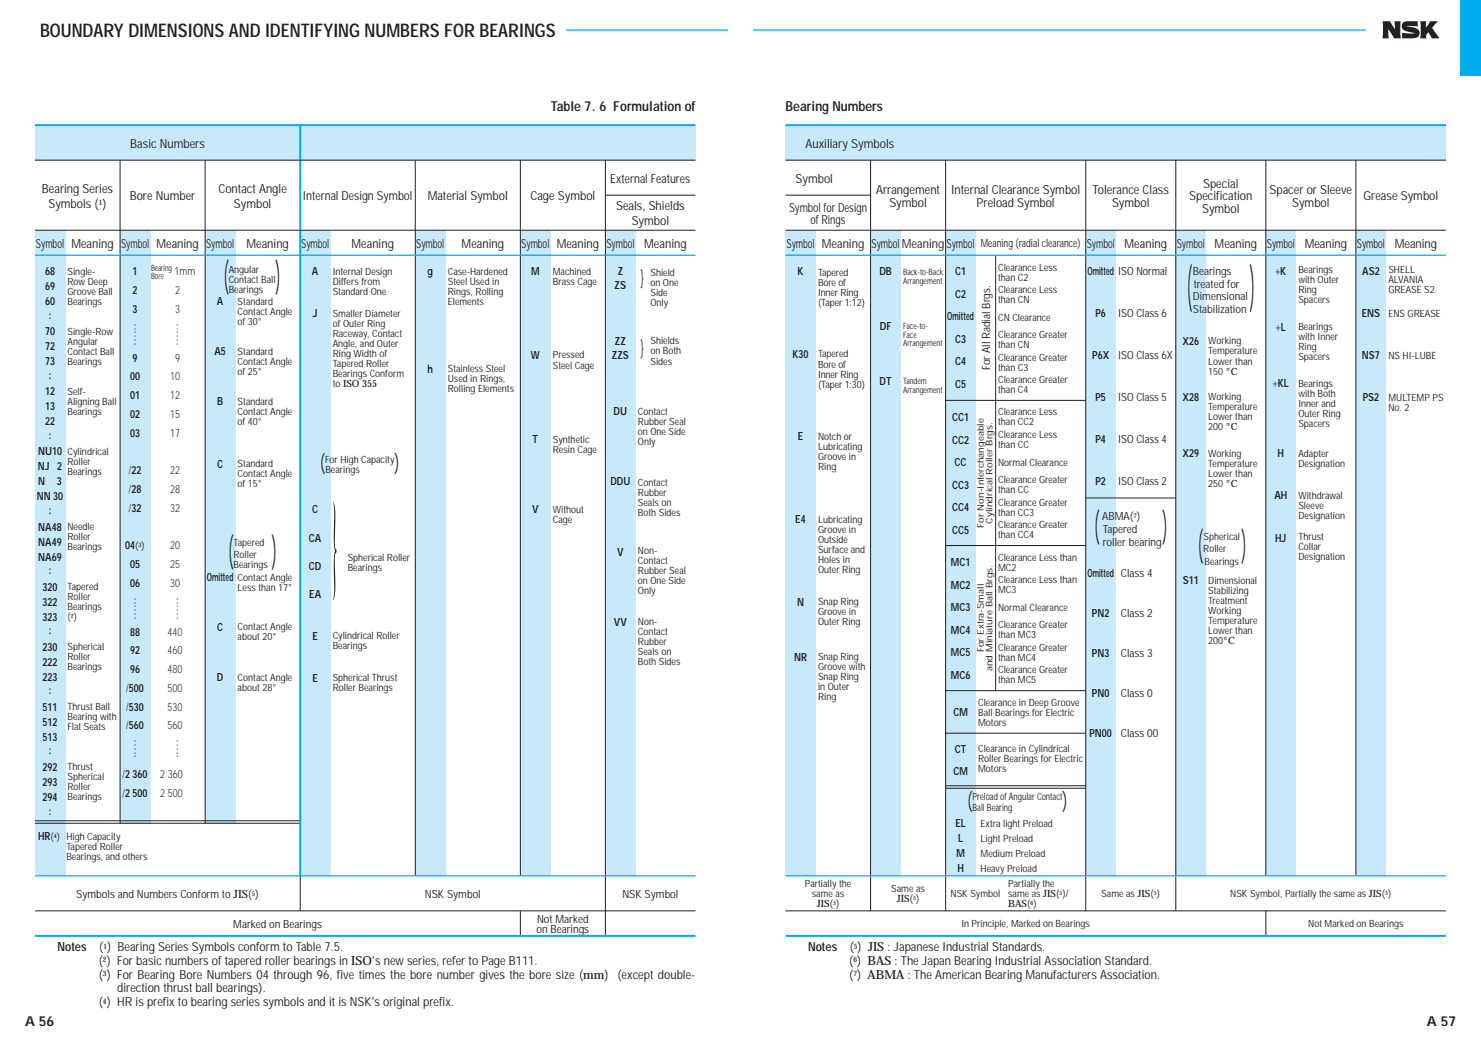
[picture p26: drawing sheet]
<svg xmlns="http://www.w3.org/2000/svg" width="296mm" height="210mm" viewBox="0 0 296 210" stroke-linecap="round" stroke-linejoin="round" font-family="sans-serif">
<defs><g id="words">
<g font-size="10.2" fill="#231f20">
<text x="237.3" y="60.5">(</text>
<text x="249.8" y="60.5">)</text>
</g>
<g font-size="7.5" fill="#231f20">
<text x="44.7" y="57.5">(</text>
<text x="55.1" y="57.5">)</text>
<text x="218.8" y="107.5">(</text>
<text x="232.3" y="107.5">)</text>
<text x="45.7" y="112.6">(</text>
<text x="54.3" y="112.6">)</text>
<text x="239.5" y="111.3">(</text>
<text x="248.2" y="111.3">)</text>
</g>
<g font-size="4.5" fill="#231f20">
<text x="64" y="94">(</text>
<text x="78.9" y="94">)</text>
<text x="193.4" y="161.4">(</text>
<text x="212.4" y="161.4">)</text>
</g>
<g font-size="4.3" fill="#231f20">
<text x="128" y="57">}</text>
<text x="128" y="71">}</text>
</g>
<text font-size="3.7" fill="#231f20" x="8" y="7.4">BOUNDARY DIMENSIONS AND IDENTIFYING NUMBERS FOR BEARINGS</text>
<g font-size="2.8" fill="#231f20">
<text x="110.1" y="22.1">Table 7. 6 Formulation of</text>
<text x="157" y="22.1">Bearing Numbers</text>
<text x="5" y="205">A 56</text>
<text x="285.2" y="205">A 57</text>
</g>
<g font-size="2.5" fill="#231f20">
<text x="26" y="29.5">Basic Numbers</text>
<text x="161" y="29.5">Auxiliary Symbols</text>
<text x="8.4" y="38.5">Bearing Series</text>
<text x="9.7" y="41.5">Symbols ( )</text>
<text x="25.9" y="40">Bore Number</text>
<text x="43.7" y="38.5">Contact Angle</text>
<text x="46.8" y="41.5">Symbol</text>
<text x="60.6" y="40">Internal Design Symbol</text>
<text x="85.5" y="40">Material Symbol</text>
<text x="106" y="40">Cage Symbol</text>
<text x="122" y="36.5">External Features</text>
<text x="159" y="36.5">Symbol</text>
<text x="175.1" y="38.8">Arrangement</text>
<text x="177.8" y="41.3">Symbol</text>
<text x="190.1" y="38.8">Internal Clearance Symbol</text>
<text x="195.2" y="41.3">Preload Symbol</text>
<text x="218.4" y="38.8">Tolerance Class</text>
<text x="222.3" y="41.3">Symbol</text>
<text x="237.7" y="40">Specification</text>
<text x="240.5" y="37.5">Special</text>
<text x="253.7" y="38.8">Spacer or Sleeve</text>
<text x="258.3" y="41.3">Symbol</text>
<text x="272.5" y="40">Grease Symbol</text>
<text x="123.1" y="42">Seals, Shields</text>
<text x="126.3" y="45">Symbol</text>
<text x="157.7" y="42.3">Symbol for Design</text>
<text x="162" y="44.8">of Rings</text>
<text x="240.3" y="42.5">Symbol</text>
<text x="7.2" y="49.5">Symbol</text>
<text x="14.3" y="49.5">Meaning</text>
<text x="24.2" y="49.5">Symbol</text>
<text x="31.3" y="49.5">Meaning</text>
<text x="41.2" y="49.5">Symbol</text>
<text x="49.3" y="49.5">Meaning</text>
<text x="60.2" y="49.5">Symbol</text>
<text x="70.3" y="49.5">Meaning</text>
<text x="83.2" y="49.5">Symbol</text>
<text x="92.3" y="49.5">Meaning</text>
<text x="104.2" y="49.5">Symbol</text>
<text x="111.3" y="49.5">Meaning</text>
<text x="121.2" y="49.5">Symbol</text>
<text x="128.8" y="49.5">Meaning</text>
<text x="157.2" y="49.5">Symbol</text>
<text x="164.3" y="49.5">Meaning</text>
<text x="174.2" y="49.5">Symbol</text>
<text x="180.3" y="49.5">Meaning</text>
<text x="189.2" y="49.5">Symbol</text>
<text x="217.2" y="49.5">Symbol</text>
<text x="224.8" y="49.5">Meaning</text>
<text x="235.2" y="49.5">Symbol</text>
<text x="242.8" y="49.5">Meaning</text>
<text x="253.2" y="49.5">Symbol</text>
<text x="260.8" y="49.5">Meaning</text>
<text x="271.2" y="49.5">Symbol</text>
<text x="278.8" y="49.5">Meaning</text>
<text x="11.5" y="190.1">Notes</text>
<text x="19.8" y="190.1">( ) Bearing Series Symbols conform to Table 7.5.</text>
<text x="161.5" y="190.1">Notes</text>
<text x="169.8" y="190.1">( ) JIS : Japanese Industrial Standards.</text>
<text x="19.8" y="192.8">( ) For basic numbers of tapered roller bearings in ISO's new series, refer to Page B111.</text>
<text x="19.8" y="195.6">( ) For Bearing Bore Numbers 04 through 96, five times the bore number gives the bore size (mm)</text>
<text x="123.4" y="195.6">(except double-</text>
<text x="169.8" y="195.6">( ) ABMA: The American Bearing Manufacturers Association.</text>
<text x="169.8" y="192.8">( ) BAS : The Japan Bearing Industrial Association Standard.</text>
<text x="19.8" y="201.1">( ) HR is prefix to bearing series symbols and it is NSK's original prefix.</text>
<text x="23.4" y="198.3">direction thrust ball bearings).</text>
</g>
<g font-size="2.3" fill="#231f20">
<text x="196" y="49.4">Meaning (radial clearance)</text>
<text x="9" y="55">68</text>
<text x="9" y="58">69</text>
<text x="26.5" y="58.8">2</text>
<text x="26.5" y="55">1</text>
<text x="34.9" y="55">1mm</text>
<text x="35" y="58.8">2</text>
<text x="62.4" y="55">A</text>
<text x="85.5" y="55">g</text>
<text x="106.2" y="55">M</text>
<text x="122.9" y="57.8">ZS</text>
<text x="123.5" y="55">Z</text>
<text x="159.4" y="55">K</text>
<text x="175.8" y="55">DB</text>
<text x="190.9" y="55">C1</text>
<text x="190.9" y="59.5">C2</text>
<text x="217.3" y="55">Omitted</text>
<text x="223.5" y="55">ISO Normal</text>
<text x="238.4" y="55">Bearings</text>
<text x="238.6" y="57.5">treated for</text>
<text x="254.9" y="55">+K</text>
<text x="272.3" y="55">AS2</text>
<text x="9" y="61">60</text>
<text x="9.8" y="63.8">:</text>
<text x="26.5" y="62.5">3</text>
<text x="26.7" y="65.5">⋅</text>
<text x="35" y="62.5">3</text>
<text x="35.2" y="65.5">⋅</text>
<text x="43.4" y="61">A</text>
<text x="62.5" y="63.4">J</text>
<text x="189.3" y="64">Omitted</text>
<text x="219" y="63.4">P6</text>
<text x="223.5" y="63.4">ISO Class 6</text>
<text x="238.4" y="60">Dimensional</text>
<text x="238.4" y="62.5">Stabilization</text>
<text x="272.2" y="63.4">ENS</text>
<text x="9" y="67">70</text>
<text x="9" y="70">72</text>
<text x="26.7" y="66.3">⋅</text>
<text x="26.7" y="67">⋅</text>
<text x="26.7" y="67.8">⋅</text>
<text x="26.7" y="68.5">⋅</text>
<text x="26.7" y="69.3">⋅</text>
<text x="35.2" y="66.3">⋅</text>
<text x="35.2" y="67">⋅</text>
<text x="35.2" y="67.8">⋅</text>
<text x="35.2" y="68.5">⋅</text>
<text x="35.2" y="69.3">⋅</text>
<text x="42.9" y="71">A5</text>
<text x="106.1" y="71.8">W</text>
<text x="122.3" y="71.8">ZZS</text>
<text x="122.9" y="69">ZZ</text>
<text x="158.4" y="71.5">K30</text>
<text x="175.9" y="66">DF</text>
<text x="190.9" y="68.5">C3</text>
<text x="218.3" y="71.8">P6X</text>
<text x="223.5" y="71.8">ISO Class 6X</text>
<text x="236.3" y="69">X26</text>
<text x="255" y="66.2">+L</text>
<text x="272.2" y="71.8">NS7</text>
<text x="9" y="73">73</text>
<text x="9.8" y="75.8">:</text>
<text x="26" y="76">00</text>
<text x="26.5" y="72.3">9</text>
<text x="34" y="76">100</text>
<text x="35" y="72.3">9</text>
<text x="85.5" y="74.6">h</text>
<text x="175.8" y="77">DT</text>
<text x="190.9" y="73">C4</text>
<text x="190.9" y="77.5">C5</text>
<text x="197.9" y="74" transform="rotate(-90 197.9 74)">For All Radial Brgs.</text>
<text x="254.4" y="77.4">+KL</text>
<text x="9" y="79">12</text>
<text x="9" y="82">13</text>
<text x="26" y="79.8">01</text>
<text x="26" y="83.5">02</text>
<text x="34" y="79.8">120</text>
<text x="34" y="83.5">150</text>
<text x="43.4" y="81">B</text>
<text x="122.7" y="83">DU</text>
<text x="219" y="80.2">P5</text>
<text x="223.5" y="80.2">ISO Class 5</text>
<text x="236.3" y="80.2">X28</text>
<text x="272.3" y="80.2">PS2</text>
<text x="9" y="85">22</text>
<text x="9.8" y="87.7">:</text>
<text x="26" y="87.3">03</text>
<text x="34" y="87.3">170</text>
<text x="106.5" y="88.6">T</text>
<text x="159.5" y="88">E</text>
<text x="190.3" y="84.1">CC1</text>
<text x="190.3" y="88.6">CC2</text>
<text x="219" y="88.6">P4</text>
<text x="223.5" y="88.6">ISO Class 4</text>
<text x="7.5" y="94">NJ 2</text>
<text x="7.6" y="91">NU10</text>
<text x="25.7" y="94.8">/22</text>
<text x="34" y="94.8">220</text>
<text x="43.4" y="93.5">C</text>
<text x="190.8" y="93.1">CC</text>
<text x="236.3" y="91.4">X29</text>
<text x="255.4" y="91.4">H</text>
<text x="7.3" y="100">NN 30</text>
<text x="7.6" y="97">N</text>
<text x="11.4" y="97">3</text>
<text x="25.7" y="98.5">/28</text>
<text x="34" y="98.5">280</text>
<text x="122" y="97">DDU</text>
<text x="190.3" y="97.6">CC3</text>
<text x="219" y="97">P2</text>
<text x="223.5" y="97">ISO Class 2</text>
<text x="254.7" y="99.8">AH</text>
<text x="7.6" y="106">NA48</text>
<text x="9.8" y="102.7">:</text>
<text x="25.7" y="102.3">/32</text>
<text x="34" y="102.3">320</text>
<text x="62.4" y="102.6">C</text>
<text x="106.4" y="102.6">V</text>
<text x="158.9" y="104.5">E4</text>
<text x="190.3" y="102.1">CC4</text>
<text x="190.3" y="106.6">CC5</text>
<text x="220.3" y="104">ABMA( )</text>
<text x="220.4" y="106.5">Tapered</text>
<text x="7.6" y="109">NA49</text>
<text x="7.6" y="112">NA69</text>
<text x="25" y="109.8">04</text>
<text x="26" y="113.5">05</text>
<text x="34" y="109.8">200</text>
<text x="34" y="113.5">250</text>
<text x="61.8" y="108.2">CA</text>
<text x="61.8" y="113.8">CD</text>
<text x="123.4" y="111">V</text>
<text x="190.1" y="113.1">MC1</text>
<text x="220.4" y="109">roller bearing</text>
<text x="254.9" y="108.2">HJ</text>
<text x="8.5" y="118">320</text>
<text x="9.8" y="114.7">:</text>
<text x="26" y="117.3">06</text>
<text x="34" y="117.3">300</text>
<text x="41.3" y="116">Omitted</text>
<text x="61.8" y="119.4">EA</text>
<text x="190.1" y="117.6">MC2</text>
<text x="217.3" y="115.2">Omitted</text>
<text x="224" y="115.2">Class 4</text>
<text x="236.4" y="116.6">S11</text>
<text x="8.5" y="121">322</text>
<text x="8.5" y="124">323</text>
<text x="26.7" y="120.3">⋅</text>
<text x="26.7" y="121">⋅</text>
<text x="26.7" y="121.8">⋅</text>
<text x="26.7" y="122.5">⋅</text>
<text x="26.7" y="123.3">⋅</text>
<text x="26.7" y="124">⋅</text>
<text x="35.2" y="120.3">⋅</text>
<text x="35.2" y="121">⋅</text>
<text x="35.2" y="121.8">⋅</text>
<text x="35.2" y="122.5">⋅</text>
<text x="35.2" y="123.3">⋅</text>
<text x="35.2" y="124">⋅</text>
<text x="122.7" y="125">VV</text>
<text x="159.3" y="121">N</text>
<text x="190.1" y="122.1">MC3</text>
<text x="218.2" y="123.2">PN2</text>
<text x="224" y="123.2">Class 2</text>
<text x="8.5" y="130">230</text>
<text x="9.8" y="126.7">:</text>
<text x="26" y="127">88</text>
<text x="26" y="130.8">92</text>
<text x="33.5" y="127">4400</text>
<text x="33.5" y="130.8">4600</text>
<text x="43.4" y="126">C</text>
<text x="62.5" y="127.8">E</text>
<text x="190.1" y="126.6">MC4</text>
<text x="190.1" y="131.1">MC5</text>
<text x="218.2" y="131.2">PN3</text>
<text x="224" y="131.2">Class 3</text>
<text x="8.5" y="133">222</text>
<text x="8.5" y="136">223</text>
<text x="26" y="134.5">96</text>
<text x="33.5" y="134.5">4800</text>
<text x="43.4" y="136">D</text>
<text x="62.5" y="136.2">E</text>
<text x="158.7" y="132">NR</text>
<text x="190.1" y="135.6">MC6</text>
<text x="8.5" y="142">511</text>
<text x="9.8" y="138.7">:</text>
<text x="25.2" y="138.3">/500</text>
<text x="25.2" y="142">/530</text>
<text x="33.5" y="138.3">5000</text>
<text x="33.5" y="142">5300</text>
<text x="190.6" y="143.1">CM</text>
<text x="218.2" y="139.2">PN0</text>
<text x="224" y="139.2">Class 0</text>
<text x="8.5" y="145">512</text>
<text x="8.5" y="148">513</text>
<text x="25.2" y="145.8">/560</text>
<text x="26.7" y="148.8">⋅</text>
<text x="26.7" y="149.5">⋅</text>
<text x="33.5" y="145.8">5600</text>
<text x="35.2" y="148.8">⋅</text>
<text x="35.2" y="149.5">⋅</text>
<text x="217.7" y="147.2">PN00</text>
<text x="224" y="147.2">Class 00</text>
<text x="8.5" y="154">292</text>
<text x="9.8" y="150.7">:</text>
<text x="24.5" y="155.5">/2 360</text>
<text x="26.7" y="150.3">⋅</text>
<text x="26.7" y="151">⋅</text>
<text x="26.7" y="151.8">⋅</text>
<text x="32" y="155.5">2 360</text>
<text x="35.2" y="150.3">⋅</text>
<text x="35.2" y="151">⋅</text>
<text x="35.2" y="151.8">⋅</text>
<text x="190.6" y="154.9">CM</text>
<text x="190.9" y="150.4">CT</text>
<text x="8.5" y="157">293</text>
<text x="8.5" y="160">294</text>
<text x="24.5" y="159.3">/2 500</text>
<text x="32" y="159.3">2 500</text>
<text x="7.6" y="167.8">HR</text>
<text x="9.8" y="162.7">:</text>
<text x="191" y="165.3">EL</text>
<text x="191.2" y="171.3">M</text>
<text x="191.5" y="168.3">L</text>
<text x="15.2" y="179.4">Symbols and Numbers Conform to JIS( )</text>
<text x="84.9" y="179.4">NSK Symbol</text>
<text x="124.4" y="179.4">NSK Symbol</text>
<text x="191.4" y="174.3">H</text>
<text x="46.6" y="185.4">Marked on Bearings</text>
<text x="107.3" y="184.4">Not Marked</text>
<text x="107.2" y="186.4">on Bearings</text>
</g>
<g font-size="2" fill="#231f20">
<text x="13.5" y="54.9">Single-</text>
<text x="13.5" y="56.9">Row Deep</text>
<text x="13.5" y="58.9">Groove Ball</text>
<text x="45.7" y="56.5">Contact Ball</text>
<text x="45.7" y="58.5">Bearings</text>
<text x="45.7" y="54.5">Angular</text>
<text x="66.5" y="54.9">Internal Design</text>
<text x="66.5" y="56.9">Differs from</text>
<text x="66.5" y="58.9">Standard One</text>
<text x="89.5" y="54.9">Case-Hardened</text>
<text x="89.5" y="56.9">Steel Used in</text>
<text x="89.5" y="58.9">Rings, Rolling</text>
<text x="110.5" y="54.9">Machined</text>
<text x="110.5" y="56.9">Brass Cage</text>
<text x="130" y="55.1">Shield</text>
<text x="130" y="57.1">on One</text>
<text x="130" y="59.1">Side</text>
<text x="163.5" y="55.1">Tapered</text>
<text x="163.5" y="57.1">Bore of</text>
<text x="163.5" y="59.1">Inner Ring</text>
<text x="199.5" y="54.1">Clearance Less</text>
<text x="199.5" y="56.1">than C2</text>
<text x="199.5" y="58.6">Clearance Less</text>
<text x="259.5" y="54.6">Bearings</text>
<text x="259.5" y="56.6">with Outer</text>
<text x="259.5" y="58.6">Ring</text>
<text x="277.5" y="54.6">SHELL</text>
<text x="277.5" y="56.6">ALVANIA</text>
<text x="277.5" y="58.6">GREASE S2</text>
<text x="13.5" y="60.9">Bearings</text>
<text x="47.5" y="60.9">Standard</text>
<text x="47.5" y="62.9">Contact Angle</text>
<text x="47.5" y="64.9">of 30°</text>
<text x="66.5" y="63.3">Smaller Diameter</text>
<text x="66.5" y="65.3">of Outer Ring</text>
<text x="89.5" y="60.9">Elements</text>
<text x="130" y="61.1">Only</text>
<text x="163.5" y="61.1">(Taper 1:12)</text>
<text x="199.5" y="60.6">than CN</text>
<text x="199.5" y="64.1">CN Clearance</text>
<text x="259.5" y="60.6">Spacers</text>
<text x="259.5" y="65.9">Bearings</text>
<text x="277.5" y="63.4">ENS GREASE</text>
<text x="13.5" y="66.9">Single-Row</text>
<text x="13.5" y="68.9">Angular</text>
<text x="13.5" y="70.9">Contact Ball</text>
<text x="47.5" y="70.9">Standard</text>
<text x="66.5" y="67.3">Raceway, Contact</text>
<text x="66.5" y="69.3">Angle, and Outer</text>
<text x="66.5" y="71.3">Ring Width of</text>
<text x="110.5" y="71.6">Pressed</text>
<text x="130" y="68.8">Shields</text>
<text x="130" y="70.8">on Both</text>
<text x="163.5" y="71.4">Tapered</text>
<text x="199.5" y="67.6">Clearance Greater</text>
<text x="199.5" y="69.6">than CN</text>
<text x="241.5" y="68.8">Working</text>
<text x="241.5" y="70.8">Temperature</text>
<text x="259.5" y="67.9">with Inner</text>
<text x="259.5" y="69.9">Ring</text>
<text x="259.5" y="71.9">Spacers</text>
<text x="277.5" y="71.8">NS HI-LUBE</text>
<text x="13.5" y="72.9">Bearings</text>
<text x="47.5" y="72.9">Contact Angle</text>
<text x="47.5" y="74.9">of 25°</text>
<text x="66.5" y="73.3">Tapered Roller</text>
<text x="66.5" y="75.3">Bearings Conform</text>
<text x="66.5" y="77.3">to ISO 355</text>
<text x="89.5" y="74.3">Stainless Steel</text>
<text x="89.5" y="76.3">Used in Rings,</text>
<text x="110.5" y="73.6">Steel Cage</text>
<text x="130" y="72.8">Sides</text>
<text x="163.5" y="73.4">Bore of</text>
<text x="163.5" y="75.4">Inner Ring</text>
<text x="163.5" y="77.4">(Taper 1:30)</text>
<text x="199.5" y="72.1">Clearance Greater</text>
<text x="199.5" y="74.1">than C3</text>
<text x="199.5" y="76.6">Clearance Greater</text>
<text x="241.5" y="72.8">Lower than</text>
<text x="241.5" y="74.8">150 °C</text>
<text x="259.5" y="77.2">Bearings</text>
<text x="13.5" y="78.9">Self-</text>
<text x="13.5" y="80.9">Aligning Ball</text>
<text x="13.5" y="82.9">Bearings</text>
<text x="47.5" y="80.9">Standard</text>
<text x="47.5" y="82.9">Contact Angle</text>
<text x="89.5" y="78.3">Rolling Elements</text>
<text x="127.5" y="82.8">Contact</text>
<text x="199.5" y="78.6">than C4</text>
<text x="199.5" y="83">Clearance Less</text>
<text x="241.5" y="79.9">Working</text>
<text x="241.5" y="81.9">Temperature</text>
<text x="241.5" y="83.9">Lower than</text>
<text x="259.5" y="79.2">with Both</text>
<text x="259.5" y="81.2">Inner and</text>
<text x="259.5" y="83.2">Outer Ring</text>
<text x="277.5" y="80.1">MULTEMP PS</text>
<text x="277.5" y="82.1">No. 2</text>
<text x="47.5" y="84.9">of 40°</text>
<text x="110.5" y="88.4">Synthetic</text>
<text x="127.5" y="84.8">Rubber Seal</text>
<text x="127.5" y="86.8">on One Side</text>
<text x="127.5" y="88.8">Only</text>
<text x="163.5" y="87.9">Notch or</text>
<text x="163.5" y="89.9">Lubricating</text>
<text x="199.5" y="85">than CC2</text>
<text x="199.5" y="87.5">Clearance Less</text>
<text x="199.5" y="89.5">than CC</text>
<text x="241.5" y="85.9">200 °C</text>
<text x="259.5" y="85.2">Spacers</text>
<text x="13.5" y="90.9">Cylindrical</text>
<text x="13.5" y="92.9">Roller</text>
<text x="13.5" y="94.9">Bearings</text>
<text x="47.5" y="93.3">Standard</text>
<text x="47.5" y="95.3">Contact Angle</text>
<text x="65" y="92.5">For High Capacity</text>
<text x="65" y="94.5">Bearings</text>
<text x="110.5" y="90.4">Resin Cage</text>
<text x="163.5" y="91.9">Groove in</text>
<text x="163.5" y="93.9">Ring</text>
<text x="199.5" y="93">Normal Clearance</text>
<text x="241.5" y="91.2">Working</text>
<text x="241.5" y="93.2">Temperature</text>
<text x="241.5" y="95.2">Lower than</text>
<text x="259.5" y="91.2">Adapter</text>
<text x="259.5" y="93.2">Designation</text>
<text x="47.5" y="97.3">of 15°</text>
<text x="127.5" y="97">Contact</text>
<text x="127.5" y="99">Rubber</text>
<text x="127.5" y="101">Seals on</text>
<text x="199.5" y="96.5">Clearance Greater</text>
<text x="199.5" y="98.5">than CC</text>
<text x="199.5" y="101">Clearance Greater</text>
<text x="241.5" y="97.2">250 °C</text>
<text x="259.5" y="99.6">Withdrawal</text>
<text x="259.5" y="101.6">Sleeve</text>
<text x="13.5" y="105.9">Needle</text>
<text x="13.5" y="107.9">Roller</text>
<text x="110.5" y="102.4">Without</text>
<text x="110.5" y="104.4">Cage</text>
<text x="127.5" y="103">Both Sides</text>
<text x="163.5" y="104.4">Lubricating</text>
<text x="163.5" y="106.4">Groove in</text>
<text x="199.5" y="103">than CC3</text>
<text x="199.5" y="105.5">Clearance Greater</text>
<text x="199.5" y="107.5">than CC4</text>
<text x="240.5" y="107.8">Spherical</text>
<text x="259.5" y="103.6">Designation</text>
<text x="259.5" y="107.9">Thrust</text>
<text x="13.5" y="109.9">Bearings</text>
<text x="27" y="109.8">( )</text>
<text x="46.7" y="111.6">Roller</text>
<text x="46.7" y="109.1">Tapered</text>
<text x="46.7" y="113.6">Bearings</text>
<text x="69.5" y="112.2">Spherical Roller</text>
<text x="127.5" y="110.6">Non-</text>
<text x="127.5" y="112.6">Contact</text>
<text x="163.5" y="108.4">Outside</text>
<text x="163.5" y="110.4">Surface and</text>
<text x="163.5" y="112.4">Holes in</text>
<text x="199.5" y="112">Clearance Less than</text>
<text x="240.5" y="110.3">Roller</text>
<text x="240.8" y="112.8">Bearings</text>
<text x="259.5" y="109.9">Collar</text>
<text x="259.5" y="111.9">Designation</text>
<text x="13.5" y="117.9">Tapered</text>
<text x="13.5" y="119.9">Roller</text>
<text x="47.5" y="116.1">Contact Angle</text>
<text x="47.5" y="118.1">Less than 17°</text>
<text x="69.5" y="114.2">Bearings</text>
<text x="127.5" y="114.6">Rubber Seal</text>
<text x="127.5" y="116.6">on One Side</text>
<text x="127.5" y="118.6">Only</text>
<text x="163.5" y="114.4">Outer Ring</text>
<text x="199.5" y="114">MC2</text>
<text x="199.5" y="116.5">Clearance Less than</text>
<text x="199.5" y="118.5">MC3</text>
<text x="241.5" y="116.6">Dimensional</text>
<text x="241.5" y="118.6">Stabilizing</text>
<text x="13.5" y="121.9">Bearings</text>
<text x="13.5" y="123.9">( )</text>
<text x="47.5" y="125.8">Contact Angle</text>
<text x="127.5" y="124.8">Non-</text>
<text x="163.5" y="120.8">Snap Ring</text>
<text x="163.5" y="122.8">Groove in</text>
<text x="163.5" y="124.8">Outer Ring</text>
<text x="199.5" y="122">Normal Clearance</text>
<text x="199.5" y="125.5">Clearance Greater</text>
<text x="241.5" y="120.6">Treatment</text>
<text x="241.5" y="122.6">Working</text>
<text x="241.5" y="124.6">Temperature</text>
<text x="13.5" y="129.9">Spherical</text>
<text x="13.5" y="131.9">Roller</text>
<text x="47.5" y="127.8">about 20°</text>
<text x="66.5" y="127.6">Cylindrical Roller</text>
<text x="66.5" y="129.6">Bearings</text>
<text x="127.5" y="126.8">Contact</text>
<text x="127.5" y="128.8">Rubber</text>
<text x="127.5" y="130.8">Seals on</text>
<text x="163.5" y="131.8">Snap Ring</text>
<text x="199.5" y="127.5">than MC3</text>
<text x="199.5" y="130">Clearance Greater</text>
<text x="241.5" y="126.6">Lower than</text>
<text x="241.5" y="128.6">200°C</text>
<text x="13.5" y="133.9">Bearings</text>
<text x="47.5" y="136">Contact Angle</text>
<text x="66.5" y="136.1">Spherical Thrust</text>
<text x="127.5" y="132.8">Both Sides</text>
<text x="163.5" y="133.8">Groove with</text>
<text x="163.5" y="135.8">Snap Ring</text>
<text x="163.5" y="137.8">in Outer</text>
<text x="199.5" y="132">than MC4</text>
<text x="199.5" y="134.5">Clearance Greater</text>
<text x="199.5" y="136.5">than MC5</text>
<text x="13.5" y="141.9">Thrust Ball</text>
<text x="13.5" y="143.9">Bearing with</text>
<text x="47.5" y="138">about 28°</text>
<text x="66.5" y="138.1">Roller Bearings</text>
<text x="163.5" y="139.8">Ring</text>
<text x="195.5" y="141.1">Clearance in Deep Groove</text>
<text x="195.5" y="143.1">Ball Bearings for Electric</text>
<text x="13.5" y="145.9">Flat Seats</text>
<text x="195.5" y="145.1">Motors</text>
<text x="13.5" y="153.9">Thrust</text>
<text x="13.5" y="155.9">Spherical</text>
<text x="195.5" y="150.3">Clearance in Cylindrical</text>
<text x="195.5" y="152.3">Roller Bearings for Electric</text>
<text x="195.5" y="154.3">Motors</text>
<text x="13.5" y="157.9">Roller</text>
<text x="13.5" y="159.9">Bearings</text>
<text x="194.4" y="159.9">Preload of Angular Contact</text>
<text x="194.4" y="161.9">Ball Bearing</text>
<text x="10.1" y="167.8">( ) High Capacity</text>
<text x="196" y="165.3">Extra light Preload</text>
<text x="13.3" y="169.8">Tapered Roller</text>
<text x="13.3" y="171.8">Bearings, and others</text>
<text x="196" y="168.3">Light Preload</text>
<text x="196" y="171.3">Medium Preload</text>
<text x="160.9" y="177.3">Partially the</text>
<text x="162.3" y="179.3">same as</text>
<text x="178.1" y="178.3">Same as</text>
<text x="190" y="179.3">NSK Symbol</text>
<text x="196" y="174.3">Heavy Preload</text>
<text x="201.5" y="177.3">Partially the</text>
<text x="201.5" y="179.3">same as JIS( )/</text>
<text x="220.1" y="179.3">Same as JIS( )</text>
<text x="245.9" y="179.3">NSK Symbol, Partially the same as JIS( )</text>
<text x="163.2" y="181.3">JIS( )</text>
<text x="179.2" y="180.3">JIS( )</text>
<text x="192.1" y="185.3">In Principle, Marked on Bearings</text>
<text x="201.5" y="181.3">BAS( )</text>
<text x="261.5" y="185.3">Not Marked on Bearings</text>
</g>
<g font-size="1.8" fill="#231f20">
<text x="196.6" y="105.4" transform="rotate(-90 196.6 105.4)">For Non-Interchangeable</text>
<text x="198.4" y="104.7" transform="rotate(-90 198.4 104.7)">Cylindrical Roller Brgs.</text>
<text x="196.6" y="130.3" transform="rotate(-90 196.6 130.3)">For Extra-Small</text>
<text x="198.4" y="134.1" transform="rotate(-90 198.4 134.1)">and Miniature Ball Brgs.</text>
</g>
<g font-size="1.7" fill="#231f20">
<text x="30.2" y="54.2">Bearing</text>
<text x="30.2" y="55.7">Bore</text>
<text x="180.5" y="54.9">Back-to-Back</text>
<text x="180.5" y="56.7">Arrangement</text>
<text x="180.5" y="65.7">Face-to-</text>
<text x="180.5" y="67.5">Face</text>
<text x="180.5" y="69.2">Arrangement</text>
<text x="180.5" y="76.7">Tandem</text>
<text x="180.5" y="78.5">Arrangement</text>
</g>
<g font-size="1.5" fill="#231f20">
<text x="19.7" y="41">1</text>
<text x="20.7" y="189.6">1</text>
<text x="170.7" y="189.6">5</text>
<text x="20.6" y="192.3">2</text>
<text x="20.6" y="195.1">3</text>
<text x="170.6" y="192.3">6</text>
<text x="170.6" y="195.1">7</text>
<text x="20.6" y="200.6">4</text>
</g>
<g font-size="1.4" fill="#231f20">
<text x="226.5" y="103.6">7</text>
<text x="50.3" y="179">5</text>
</g>
<g font-size="1.2" fill="#231f20">
<text x="27.7" y="109.4">3</text>
<text x="14.2" y="123.5">2</text>
<text x="10.8" y="167.4">4</text>
<text x="182.5" y="179.9">5</text>
<text x="211.7" y="178.9">5</text>
<text x="230.6" y="178.9">5</text>
<text x="276.8" y="178.9">5</text>
<text x="166.5" y="180.9">5</text>
<text x="206" y="180.9">6</text>
</g>
</g></defs>
<g fill="#c7eafb">
<path d="M157 46h6v129h-6z"/>
<path d="M174 46h6v129h-6z"/>
<path d="M189 46h6v129h-6z"/>
<path d="M217 46h6v129h-6z"/>
<path d="M235 46h6v129h-6z"/>
<path d="M253 46h6v129h-6z"/>
<path d="M157 25h132v7h-132z"/>
</g>
<path d="M271 46h6v129h-6z" fill-rule="evenodd" fill="#c7eafb"/>
<path d="M150.5 6h122.5" fill="none" stroke="#00aeef" stroke-width=".25"/>
<g fill="#231f20">
<path d="M276.4 4.2h1.4l1 1.7-.1-1.7h1.2l.1 3.5h-1.4l-1.2-1.9 .1 1.9h-1.2z"/>
<path d="M280.4 4.6l.6-.3 2.3-.1v1.1l-2.1-.1 .8 .2a1.63 1.63 0 0 1 1.7 1.2 1 1 0 0 1-1.1 1l-2.4 .1v-1.2l2.6 .2-1-.3a1.66 1.66 0 0 1-1.7-1.2z"/>
<path d="M283.9 4.2h1.1v1.3l.9-1.3h1.5l-1.2 1.3 1.5 2.2h-1.5l-.7-1.3-.2 .2a.81 .81 0 0 0-.2 1.1h-1.2z"/>
</g>
<path d="M292 -.1h4.1v15.1h-4.1z" fill="#00aeef"/>
<path d="M23 6h122.5" fill="none" stroke="#00aeef" stroke-width=".25"/>
<path d="M8 4h105v4h-105z" fill="#fff"/>
<g fill="none" stroke="#231f20" stroke-width=".2">
<path d="M157 32h132M157 39h17M174 32v150M189 32v150M217 32v150M235 32v150M253 32v143M271 32v143M157 46h132M199 51v87M189 80h28M189 109h28"/>
<path d="M189 138h28M189 146.5h28M189 157h28M189 157.5h28M157 182h132M253 182v5"/>
</g>
<path d="M157 25h132M157 187h132" fill="none" stroke="#00aeef" stroke-width=".4"/>
<path d="M157 51h132M157 175h132" fill="none" stroke="#00aeef" stroke-width=".25"/>
<g fill="#c7eafb">
<path d="M7 46h6v129h-6z"/>
<path d="M24 46h6v118.5h-6z"/>
<path d="M41 46h6v118.5h-6z"/>
<path d="M60 46h6v129h-6z"/>
<path d="M83 46h6v129h-6z"/>
<path d="M104 46h6v129h-6z"/>
<path d="M7 25h132v7h-132z"/>
</g>
<path d="M121 46h6v129h-6z" fill-rule="evenodd" fill="#c7eafb"/>
<path d="M7 32h132M24 32v132.5M41 32v132.5M83 32v143M104 32v143M121 32v155M7 46h132M7 182h132M104 182v5" fill="none" stroke="#231f20" stroke-width=".2"/>
<path d="M7 25h132M60 25v150M7 187h132" fill="none" stroke="#00aeef" stroke-width=".4"/>
<path d="M7 51h132M7 175h132" fill="none" stroke="#00aeef" stroke-width=".25"/>
<path d="M66.7 100.2a27.1 27.1 0 0 1 .2 7.9v.6a1.18 1.18 0 0 0 .3 1.1 21.1 21.1 0 0 0-.2 6.6 9.6 9.6 0 0 1-.3 3.6l.1-2.5-.1-5.8 .3-1.6-.3-1.5 .1-5.9z" fill="#231f20"/>
<path d="M121 39h18M217 99.5h18M7 164h52.9M7 164.5h52.9M60 175v7" fill="none" stroke="#231f20" stroke-width=".2"/>
<use href="#words"/>
</svg>
